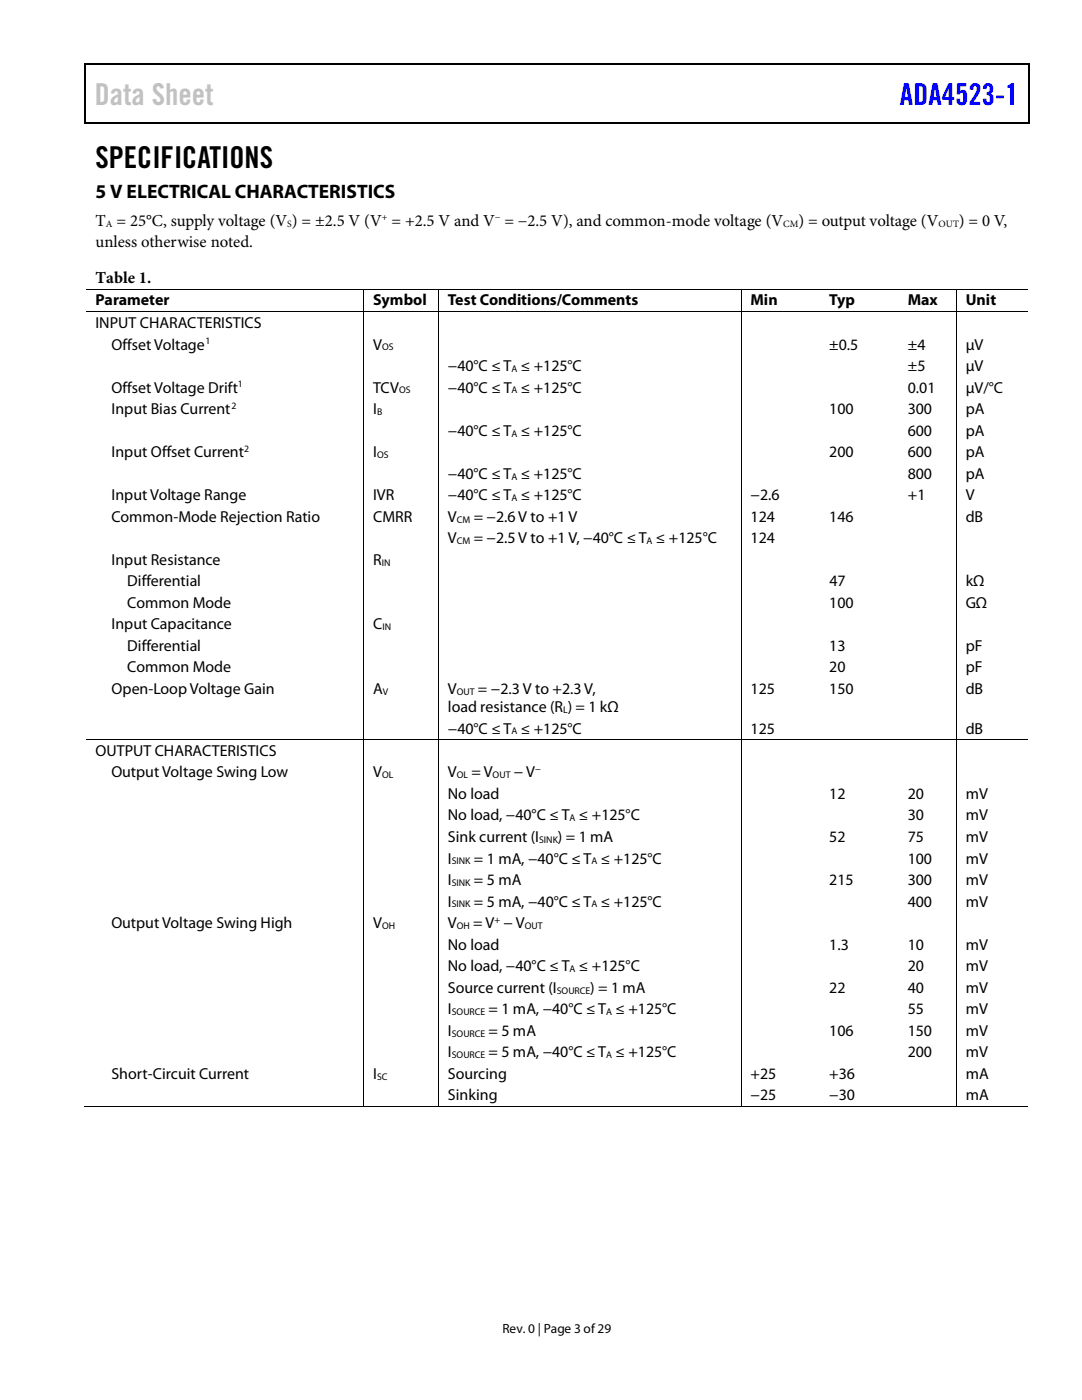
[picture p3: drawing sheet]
<svg xmlns="http://www.w3.org/2000/svg" width="216mm" height="279mm" viewBox="0 0 216 279" stroke-linecap="round" stroke-linejoin="round" font-family="sans-serif">
<defs><g id="words">
<text font-size="6" fill="#c1c1c1" x="18.9" y="20.9">Data Sheet</text>
<text font-size="6" fill="#00f" x="179.6" y="20.9">ADA4523-1</text>
<text font-size="6" x="19" y="33.6">SPECIFICATIONS</text>
<text font-size="3.9" x="19" y="39.6">5 V ELECTRICAL CHARACTERISTICS</text>
<g font-size="3.3">
<text x="19" y="45">T = 25°C, supply voltage (V ) = ±2.5 V (V = +2.5 V and V = −2.5 V), and common-mode voltage (V</text>
<text x="159.3" y="45">) = output voltage (V</text>
<text x="191.3" y="45">) = 0 V,</text>
<text x="19.1" y="49.3">unless otherwise noted.</text>
<text x="19.1" y="56.4">Table 1.</text>
</g>
<g font-size="3.2">
<text x="19" y="61">Parameter</text>
<text x="19" y="65.4">INPUT CHARACTERISTICS</text>
<text x="74.5" y="61">Symbol</text>
<text x="89.4" y="61">Test Conditions/Comments</text>
<text x="149.8" y="61">Min</text>
<text x="165.5" y="61">Typ</text>
<text x="181.1" y="61">Max</text>
<text x="192.7" y="61">Unit</text>
<text x="22.2" y="69.8">Offset Voltage</text>
<text x="74.5" y="69.8">V</text>
<text x="165.5" y="69.8">±0.5</text>
<text x="181.1" y="69.8">±4</text>
<text x="192.7" y="69.8">µV</text>
<text x="89.4" y="74">−40°C ≤ T ≤ +125°C</text>
<text x="181.1" y="74">±5</text>
<text x="192.7" y="74">µV</text>
<text x="22.2" y="78.4">Offset Voltage Drift</text>
<text x="22.2" y="82.6">Input Bias Current</text>
<text x="74.5" y="78.4">TCV</text>
<text x="74.5" y="82.6">I</text>
<text x="89.4" y="78.4">−40°C ≤ T ≤ +125°C</text>
<text x="165.5" y="82.6">100</text>
<text x="181.1" y="78.4">0.01</text>
<text x="181.1" y="82.6">300</text>
<text x="192.7" y="78.4">µV/°C</text>
<text x="192.7" y="82.6">pA</text>
<text x="89.4" y="87">−40°C ≤ T ≤ +125°C</text>
<text x="181.1" y="87">600</text>
<text x="192.7" y="87">pA</text>
<text x="22.2" y="91.2">Input Offset Current</text>
<text x="74.5" y="91.2">I</text>
<text x="89.4" y="95.5">−40°C ≤ T ≤ +125°C</text>
<text x="165.5" y="91.2">200</text>
<text x="181.1" y="95.5">800</text>
<text x="181.1" y="91.2">600</text>
<text x="192.7" y="91.2">pA</text>
<text x="192.7" y="95.5">pA</text>
<text x="22.2" y="99.8">Input Voltage Range</text>
<text x="74.5" y="99.8">IVR</text>
<text x="89.4" y="99.8">−40°C ≤ T ≤ +125°C</text>
<text x="149.8" y="99.8">−2.6</text>
<text x="181.1" y="99.8">+1</text>
<text x="192.7" y="99.8">V</text>
<text x="22.2" y="104.1">Common-Mode Rejection Ratio</text>
<text x="74.5" y="104.1">CMRR</text>
<text x="89.4" y="104.1">V</text>
<text x="94.5" y="104.1">= −2.6 V to +1 V</text>
<text x="149.8" y="104.1">124</text>
<text x="165.5" y="104.1">146</text>
<text x="192.7" y="104.1">dB</text>
<text x="22.2" y="112.7">Input Resistance</text>
<text x="74.5" y="112.7">R</text>
<text x="89.4" y="108.4">V</text>
<text x="94.5" y="108.4">= −2.5 V to +1 V, −40°C ≤ T ≤ +125°C</text>
<text x="149.8" y="108.4">124</text>
<text x="25.4" y="117">Differential</text>
<text x="165.5" y="117">47</text>
<text x="192.7" y="117">kΩ</text>
<text x="22.2" y="125.6">Input Capacitance</text>
<text x="25.4" y="121.3">Common Mode</text>
<text x="74.5" y="125.6">C</text>
<text x="165.5" y="121.3">100</text>
<text x="192.7" y="121.3">GΩ</text>
<text x="25.4" y="129.9">Differential</text>
<text x="165.5" y="129.9">13</text>
<text x="192.7" y="129.9">pF</text>
<text x="25.4" y="134.2">Common Mode</text>
<text x="165.5" y="134.2">20</text>
<text x="192.7" y="134.2">pF</text>
<text x="22.2" y="138.5">Open-Loop Voltage Gain</text>
<text x="74.5" y="138.5">A</text>
<text x="89.4" y="138.5">V</text>
<text x="89.4" y="142.1">load resistance (R ) = 1 kΩ</text>
<text x="95.4" y="138.5">= −2.3 V to +2.3 V,</text>
<text x="149.8" y="138.5">125</text>
<text x="165.5" y="138.5">150</text>
<text x="192.7" y="138.5">dB</text>
<text x="89.4" y="146.4">−40°C ≤ T ≤ +125°C</text>
<text x="149.8" y="146.4">125</text>
<text x="192.7" y="146.4">dB</text>
<text x="19" y="150.9">OUTPUT CHARACTERISTICS</text>
<text x="22.2" y="155.2">Output Voltage Swing Low</text>
<text x="74.5" y="155.2">V</text>
<text x="89.4" y="155.2">V</text>
<text x="94.1" y="155.2">= V</text>
<text x="102.5" y="155.2">− V</text>
<text x="89.4" y="159.5">No load</text>
<text x="165.5" y="159.5">12</text>
<text x="181.1" y="159.5">20</text>
<text x="192.7" y="159.5">mV</text>
<text x="89.4" y="163.7">No load, −40°C ≤ T ≤ +125°C</text>
<text x="181.1" y="163.7">30</text>
<text x="192.7" y="163.7">mV</text>
<text x="89.4" y="168.1">Sink current (I</text>
<text x="89.4" y="172.3">I</text>
<text x="94.6" y="172.3">= 1 mA, −40°C ≤ T ≤ +125°C</text>
<text x="111.3" y="168.1">) = 1 mA</text>
<text x="165.5" y="168.1">52</text>
<text x="181.1" y="172.3">100</text>
<text x="181.1" y="168.1">75</text>
<text x="192.7" y="172.3">mV</text>
<text x="192.7" y="168.1">mV</text>
<text x="89.4" y="176.7">I</text>
<text x="94.6" y="176.7">= 5 mA</text>
<text x="165.5" y="176.7">215</text>
<text x="181.1" y="176.7">300</text>
<text x="192.7" y="176.7">mV</text>
<text x="22.2" y="185.3">Output Voltage Swing High</text>
<text x="74.5" y="185.3">V</text>
<text x="89.4" y="180.9">I</text>
<text x="89.4" y="185.3">V</text>
<text x="94.4" y="185.3">= V − V</text>
<text x="94.6" y="180.9">= 5 mA, −40°C ≤ T ≤ +125°C</text>
<text x="181.1" y="180.9">400</text>
<text x="192.7" y="180.9">mV</text>
<text x="89.4" y="189.5">No load</text>
<text x="165.5" y="189.5">1.3</text>
<text x="181.1" y="189.5">10</text>
<text x="192.7" y="189.5">mV</text>
<text x="89.4" y="193.8">No load, −40°C ≤ T ≤ +125°C</text>
<text x="181.1" y="193.8">20</text>
<text x="192.7" y="193.8">mV</text>
<text x="89.4" y="198.1">Source current (I</text>
<text x="89.4" y="202.4">I</text>
<text x="97.5" y="202.4">= 1 mA, −40°C ≤ T ≤ +125°C</text>
<text x="117.8" y="198.1">) = 1 mA</text>
<text x="165.5" y="198.1">22</text>
<text x="181.1" y="198.1">40</text>
<text x="181.1" y="202.4">55</text>
<text x="192.7" y="198.1">mV</text>
<text x="192.7" y="202.4">mV</text>
<text x="89.4" y="206.7">I</text>
<text x="97.5" y="206.7">= 5 mA</text>
<text x="165.5" y="206.7">106</text>
<text x="181.1" y="206.7">150</text>
<text x="192.7" y="206.7">mV</text>
<text x="22.2" y="215.3">Short-Circuit Current</text>
<text x="74.5" y="215.3">I</text>
<text x="89.4" y="211">I</text>
<text x="89.4" y="215.3">Sourcing</text>
<text x="97.5" y="211">= 5 mA, −40°C ≤ T ≤ +125°C</text>
<text x="149.8" y="215.3">+25</text>
<text x="165.5" y="215.3">+36</text>
<text x="181.1" y="211">200</text>
<text x="192.7" y="211">mV</text>
<text x="192.7" y="215.3">mA</text>
<text x="89.4" y="219.6">Sinking</text>
<text x="149.8" y="219.6">−25</text>
<text x="165.5" y="219.6">−30</text>
<text x="192.7" y="219.6">mA</text>
</g>
<text font-size="2.7" x="100.2" y="266">Rev. 0 | Page 3 of29</text>
<g font-size="1.9">
<text x="21.1" y="45.2">A</text>
<text x="57.3" y="45.2">S</text>
<text x="76.2" y="43.8">+</text>
<text x="98.8" y="43.8">−</text>
<text x="156.3" y="45.2">CM</text>
<text x="187.3" y="45.2">OUT</text>
<text x="41" y="68.7">1</text>
<text x="76.2" y="69.9">OS</text>
<text x="47.5" y="77.3">1</text>
<text x="102.1" y="74.2">A</text>
<text x="46.2" y="81.6">2</text>
<text x="75.2" y="82.8">B</text>
<text x="79.6" y="78.5">OS</text>
<text x="102.1" y="78.5">A</text>
<text x="102.1" y="87.1">A</text>
<text x="48.7" y="90.2">2</text>
<text x="75.2" y="91.4">OS</text>
<text x="102.1" y="95.7">A</text>
<text x="102.1" y="100">A</text>
<text x="91.1" y="104.3">CM</text>
<text x="76.2" y="112.9">IN</text>
<text x="91.1" y="108.6">CM</text>
<text x="129" y="108.6">A</text>
<text x="76.3" y="125.8">IN</text>
<text x="76.4" y="138.7">V</text>
<text x="91.1" y="138.7">OUT</text>
<text x="112.4" y="142.3">L</text>
<text x="102.1" y="146.6">A</text>
<text x="76.2" y="155.3">OL</text>
<text x="91.1" y="155.3">OL</text>
<text x="98.3" y="155.3">OUT</text>
<text x="106.8" y="154.1">−</text>
<text x="113.7" y="163.9">A</text>
<text x="90.1" y="172.5">SINK</text>
<text x="107.6" y="168.2">SINK</text>
<text x="118" y="172.5">A</text>
<text x="90.1" y="176.8">SINK</text>
<text x="76.2" y="185.4">OH</text>
<text x="90.1" y="181.1">SINK</text>
<text x="91.1" y="185.4">OH</text>
<text x="98.7" y="184.2">+</text>
<text x="104.7" y="185.4">OUT</text>
<text x="118" y="181.1">A</text>
<text x="113.7" y="194">A</text>
<text x="90.1" y="202.6">SOURCE</text>
<text x="111.1" y="198.3">SOURCE</text>
<text x="120.9" y="202.6">A</text>
<text x="90.1" y="206.9">SOURCE</text>
<text x="75.2" y="215.5">SC</text>
<text x="90.1" y="211.2">SOURCE</text>
<text x="120.9" y="211.2">A</text>
</g>
</g></defs>
<g fill="#000">
<path d="M16.9 12.7h.2v1h-.2zM16.9 12.7h.2v.3h-.2zM82.5 12.7h.3v.3h-.3zM205.1 12.7h.3v1h-.3zM205.1 12.7h.3v.3h-.3zM16.9 24.4h.2v.2h-.2zM82.3 24.4h.2v.2h-.2zM205.1 24.4h.3v.2h-.3zM72.5 57.6h.1v.2h-.1zM87.4 57.6h.1v.2h-.1zM147.8 57.6h.2v.2h-.2zM163.6 57.6h.1v.2h-.1z"/>
<path d="M179.2 57.6h.2v.2h-.2zM190.8 57.6h.1v.2h-.1zM72.5 62.1h.1v.2h-.1zM87.4 62.1h.1v.2h-.1zM147.8 62.1h.2v.2h-.2zM163.6 62.1h.1v.2h-.1zM179.2 62.1h.2v.2h-.2zM190.8 62.1h.1v.2h-.1zM72.5 147.6h.1v.1h-.1zM87.4 147.6h.1v.1h-.1zM147.8 147.6h.2v.1h-.2zM163.6 147.6h.1v.1h-.1z"/>
<path d="M179.2 147.6h.2v.1h-.2zM190.8 147.6h.1v.1h-.1zM72.5 220.8h.1v.1h-.1zM87.4 220.8h.1v.1h-.1zM147.8 220.8h.2v.1h-.2zM163.3 220.8h.2v.1h-.2zM179 220.8h.2v.1h-.2zM190.8 220.8h.1v.1h-.1z"/>
</g>
<path d="M17 13.7v10.7M17.1 12.8h65.4M82.8 12.8h122.3M205.2 13.7v10.7M17.1 24.5h188" fill="none" stroke="#000" stroke-width=".25"/>
<g fill="none" stroke="#000" stroke-width=".2">
<path d="M17.1 57.7h55.4M72.6 57.8v4.3M72.6 57.7h14.8M87.5 57.8v4.3M87.5 57.7h60.3M147.9 57.8v4.3M148 57.7h15.6M163.7 57.7h15.5M179.4 57.7h11.4M190.8 57.8v4.3M190.9 57.7h14.2M17.1 62.2h55.4"/>
<path d="M72.6 62.3v85.3M72.6 62.2h14.8M87.5 62.3v85.3M87.5 62.2h60.3M147.9 62.3v85.3M148 62.2h15.6M163.7 62.2h15.5M179.4 62.2h11.4M190.8 62.3v85.3M190.9 62.2h14.2M17.1 147.7h55.4M72.6 147.7v73.1"/>
<path d="M72.6 147.7h14.8M87.5 147.7v73.1M87.5 147.7h60.3M147.9 147.7v73.1M148 147.7h15.6M163.7 147.7h15.5M179.4 147.7h11.4M190.8 147.7v73.1M190.9 147.7h14.2M16.9 220.9h55.6M72.6 220.9h14.8M87.5 220.9h60.3"/>
<path d="M148 220.9h42.8M190.9 220.9h14.2"/>
</g>
<use href="#words"/>
</svg>
